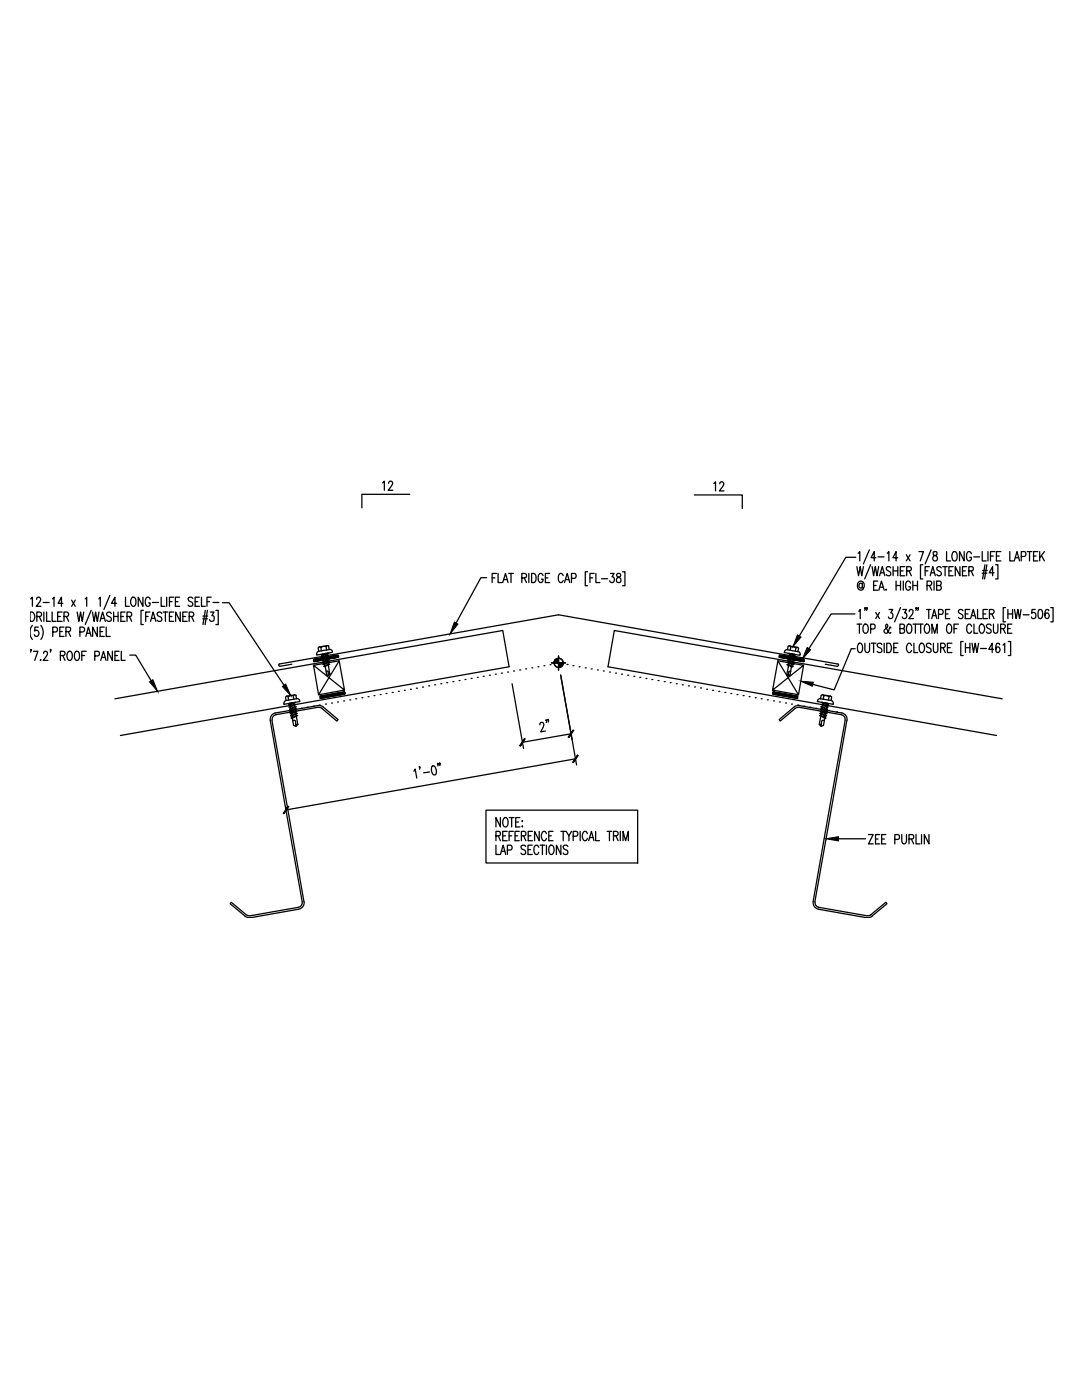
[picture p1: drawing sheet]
<svg xmlns="http://www.w3.org/2000/svg" width="216mm" height="279mm" viewBox="0 0 216 279" stroke-linecap="round" stroke-linejoin="round" font-family="sans-serif">
<g fill="none" stroke="#000" stroke-width=".25">
<path d="M76.4 96.4l.3-.4v1.8M77.5 96.4l.3-.4 .4 .1 .1 .3-.2 .6-.6 .8h.9M81.8 98.7h-9.6v2.7M138.5 98.8h9.6v2.7M142.4 96.5l.4-.3v1.8M143.6 96.6l.1-.3a.42 .42 0 0 1 .6-.1 .42 .42 0 0 1 0 .6l-.8 1.2h1M6.1 119.5l.4-.3v1.8M7.3 119.6l.1-.2a.44 .44 0 0 1 .6-.1 .44 .44 0 0 1 0 .6l-.8 1.1h1M10.5 119.5l.3-.3v1.8M14.3 119.8l.7 1.2M15 119.8l-.7 1.2M17 119.5l.3-.3v1.8"/>
<path d="M19.7 119.5l.3-.3v1.8M21.9 118.8l-1.2 2.8M25 119.2v1.8h.8M26.4 119.3l.1-.1a.99 .99 0 0 1 .7 .7 .99 .99 0 0 1-.3 1l-.2 .1a.99 .99 0 0 1-.7-.7 .99 .99 0 0 1 .4-1zM28.5 119.2v1.8l-.9-1.8v1.8M30 119.6l-.2-.3-.4-.1a1.24 1.24 0 0 0 0 1.8h.3l.2-.3 .1-.4h-.3M32.2 119.2v1.8h.7M33.3 119.2v1.8M34.7 119.2h-.9v1.8M35.8 119.2h-.8v1.8h.8M38.5 119.4a.46 .46 0 0 0-.6-.2 .46 .46 0 0 0-.3 .6l.6 .4a.48 .48 0 0 1 .2 .7 .48 .48 0 0 1-.7 0l-.2-.2M39.8 119.2h-.9v1.8h.9"/>
<path d="M40.2 119.2v1.8h.8M42.1 119.2h-.8v1.8M97.1 115.3h-1.1l-5 9M98.2 115.3h.5M99.1 114.4h-.9v1.9M99.4 114.4v1.9h.8M100.3 116.3l.6-1.9 .5 1.9M100.5 115.7h.7M101.5 114.4h.9M102 114.4v1.9M104.1 115.3l.8-.1 .1-.6-.3-.2h-.6v1.9M104.6 115.3l.5 1"/>
<path d="M105.5 114.4v1.9M106.1 114.4a.94 .94 0 0 1 .9 .6 .94 .94 0 0 1-.2 1l-.3 .3h-.4zM108.4 114.9a.51 .51 0 0 0-.7-.5 .51 .51 0 0 0-.3 .7v.5a.52 .52 0 0 0 .5 .7 .52 .52 0 0 0 .5-.7h-.4M108.8 115.3h.5M109.7 114.4h-.9v1.9h.9M112.4 114.9a.51 .51 0 0 0-.6-.5 .51 .51 0 0 0-.4 .7v.5a.51 .51 0 0 0 .4 .7 .51 .51 0 0 0 .6-.5M112.6 116.3l.6-1.9 .5 1.9M112.8 115.7h.7M114 115.4h.6a.51 .51 0 0 0 .4-.5 .51 .51 0 0 0-.4-.5h-.6v1.9M117.2 114.1h-.4v2.8h.4M117.7 115.3h.6M118.6 114.4h-.9v1.9"/>
<path d="M118.9 114.4v1.9h.8M120 115.5h1.2M121.8 114.4h.7l-.4 .7a.54 .54 0 0 1 .5 .8 .54 .54 0 0 1-.9 0M123.1 114.5a.56 .56 0 0 0 .1 .6 .56 .56 0 0 0 .5 .2 .52 .52 0 0 1 .1 .9 .52 .52 0 0 1-.8-.2 .52 .52 0 0 1 .4-.8l.2-.1a.36 .36 0 0 0 .3-.3 .36 .36 0 0 0-.3-.4zM124.2 114.1h.5v2.8h-.5M170.8 111.2h-2l-9.3 15.7M171 113.1l.3 1.8 .3-1.8 .3 1.8 .4-1.8M171.2 110.4l.4-.3v1.8M172.1 116.6l-.2-.2a.46 .46 0 0 0-.5 .5 .46 .46 0 0 0 .6 .4l.1-.2M172.1 116.4v1a.73 .73 0 0 0 .3-1 .73 .73 0 0 0-1-.3 .73 .73 0 0 0-.3 .9 .68 .68 0 0 0 .4 .7 .68 .68 0 0 0 .8-.2M173.5 109.7l-1.2 2.8M173.7 112.7l-1.2 2.8"/>
<path d="M174 113.1l.3 1.8 .4-1.8 .3 1.8 .3-1.8M174.3 116.9h.5M174.8 111.3h-1l.6-1.2v1.8M175.2 116h-.9v1.8h.9M175.2 111.1h1.2M175.4 117.8l.5-1.8 .5 1.8M175.5 114.9l.6-1.8 .5 1.8M175.5 117.2h.7M175.7 114.3h.7M176.7 117.7h.2zM177 110.4l.4-.3v1.8M177.7 113.3l-.3-.2h-.2a.4 .4 0 0 0-.3 .4 .4 .4 0 0 0 .2 .3l.6 .4v.5l-.3 .2h-.2l-.3-.2"/>
<path d="M178.2 113.1v1.8M178.2 113.9h.9M178.8 116.9h.9M178.8 116v1.8M179.1 111.3h-.9l.6-1.2v1.8M179.1 113.1v1.8M179.6 113.9h.6M179.7 116v1.8M180.2 116v1.8M180.5 113.1h-.9v1.8h.9M180.8 110.7l.8 1.2M180.9 113.9l.8-.1 .1-.2-.1-.4-.8-.1v1.8"/>
<path d="M181.4 113.9l.4 1M181.6 110.7l-.8 1.2M181.7 116.4a.51 .51 0 0 0-.6-.4 .51 .51 0 0 0-.4 .6v.5a.52 .52 0 0 0 .5 .7 .52 .52 0 0 0 .5-.7h-.4M182.1 116.9h1M182.1 116v1.8M183.1 116v1.8M183.4 110.1h.9l-.7 1.8M184.1 112.7h-.4v2.8h.4M184.6 113.9h.6M185 116.9l.8-.1 .1-.3-.1-.5h-.8v1.8M185.4 113.1h-.8v1.8M185.4 116.9l.5 .9"/>
<path d="M185.6 114.9l.5-1.8 .5 1.8M185.8 109.7l-1.2 2.8M185.8 114.3h.7M186.3 110.2v.5a.67 .67 0 0 1 .7 .4 .67 .67 0 0 1-.3 .8 .58 .58 0 0 1-.6-.6 .58 .58 0 0 1 .7-.5l.1-.1a.43 .43 0 0 0-.2-.6zM186.4 116v1.8M186.9 116.9l.8-.1 .1-.3-.1-.5h-.8v1.8l.8-.1 .1-.5-.3-.3M187.8 113.3l-.3-.2h-.3a.4 .4 0 0 0-.3 .4 .4 .4 0 0 0 .3 .3l.6 .4v.5l-.3 .2h-.3l-.3-.2M188.1 113.1h.9M188.6 113.1v1.8M188.9 110.1v1.8h.8M189.3 113.9h.6M190.2 110.2l.2-.1a1.02 1.02 0 0 1 .5 1.6l-.2 .2a.55 .55 0 0 1-.6-.1 .55 .55 0 0 1-.2-.6z"/>
<path d="M190.2 113.1h-.9v1.8h.9M191.5 113.1v1.8l-.9-1.8v1.8M192.1 113.9h.5M192.4 110.1v1.8l-.9-1.8v1.8M192.9 113.1h-.8v1.8h.8M193.3 113.9l.8-.1 .1-.5-.3-.2h-.6v1.8M193.8 113.9l.4 1M193.8 110.5a.51 .51 0 0 0-.6-.4 .51 .51 0 0 0-.3 .7v.4a.53 .53 0 0 0 .4 .8 .53 .53 0 0 0 .5-.8h-.3M194.3 111.1h1.2M196 110.1v1.8h.8M196 114.4h.9M196.1 113.8h.9"/>
<path d="M196.5 112.7l-.4 2.8M196.9 112.7l-.4 2.8M197.1 110.1v1.8M197.6 111h.6M198.4 114.3h-1l.7-1.2v1.8M198.5 110.1h-.9v1.8M198.7 112.7h.4v2.8h-.4M198.8 111h.6M199.7 110.1h-.9v1.8h.9M201.5 110.1v1.8h.8M202.4 111.9l.5-1.8 .5 1.8M202.6 111.3h.7"/>
<path d="M203.8 111.1l.8-.1 .1-.3-.1-.5-.8-.1v1.8M205 110.1h.9M205.4 110.1v1.8M206.2 111h.5M207.1 110.1h-.9v1.8h.9M207.5 110.1v1.8M207.8 110.9l.6 1M208.4 110.1l-.9 1.2M6 122.1a.98 .98 0 0 1 .9 .6 .98 .98 0 0 1-.1 1.1l-.3 .2h-.5zM6.2 129.7l-.1 .1v-.1h.1l-.1 .4M6.5 124.8a2.3 2.3 0 0 0 0 2.8M6.7 130h.9l-.7 1.8"/>
<path d="M7.4 123h.8v-.6l-.3-.3h-.5v1.9M7.6 125.2h-.6l-.1 .8a.56 .56 0 0 1 .9 .4 .56 .56 0 0 1-.8 .5l-.2-.3M7.8 123l.5 1M8 131.7h.2zM8.2 124.8a2.3 2.3 0 0 1 0 2.8M8.6 120.2h1.2M8.7 130.4v-.3a.42 .42 0 0 1 .6 0 .42 .42 0 0 1 .1 .6l-.8 1.1h1M8.7 122.1v1.9M9.3 122.1v1.9h.8M10.1 129.7v.1l-.1-.1h.1l-.1 .4M10.4 122.1v1.9h.8M10.5 126.1l.8-.1 .2-.2-.2-.6h-.8v1.8"/>
<path d="M11.5 123h.6M11.9 126h.5M12.1 130.8l.8-.1 .1-.2-.1-.4-.8-.1v1.8M12.4 122.1h-.9v1.9h.9M12.5 130.8l.5 1M12.6 120.4h-1l.7-1.2v1.8M12.8 123h.8l.1-.3-.1-.4-.8-.2v1.9M12.8 125.2h-.9v1.8h.9M13.2 126h.5a.46 .46 0 0 0 .4-.4 .46 .46 0 0 0-.4-.4h-.5v1.8M13.2 123l.5 1M13.5 130.2a.51 .51 0 0 1 .7-.2 .51 .51 0 0 1 .2 .7v.4a.55 .55 0 0 1-.5 .7 .55 .55 0 0 1-.5-.7zM13.6 126l.5 1"/>
<path d="M15.1 130.1l.1-.1a.57 .57 0 0 1 .7 .7v.4a.53 .53 0 0 1-.5 .7 .53 .53 0 0 1-.6-.7l.1-.7zM15.4 122.1l.3 1.9 .4-1.9 .3 1.9 .3-1.9M15.9 126.1h.6l.3-.1 .1-.5-.2-.3h-.8v1.8M16.3 130.8h.6M17.1 127l.5-1.8 .6 1.8M17.2 130h-.9v1.8M17.3 126.4h.7M18.2 121.8l-1.2 2.8M18.4 122.1l.4 1.9 .3-1.9 .3 1.9 .4-1.9M18.9 130.9l.8-.1 .1-.2-.1-.5-.8-.1v1.8M19.4 125.2v1.8l-.9-1.8v1.8M20 124l.5-1.9 .5 1.9"/>
<path d="M20 126h.5M20.1 131.8l.5-1.8 .6 1.8M20.1 123.4h.7M20.3 131.2h.6M20.8 125.2h-.8v1.8h.8M21.2 125.2v1.8h.8M22.2 122.4a.46 .46 0 0 0-.7-.2 .46 .46 0 0 0 0 .8l.4 .1a.5 .5 0 0 1 .2 .8 .5 .5 0 0 1-.8-.1M22.4 130v1.8l-.9-1.8v1.8M22.7 123h.9M22.7 122.1v1.9M22.9 139.5l77.4-13.7 1.3 7.3-77.6 13.7M22.9 130.8h.5"/>
<path d="M23.3 120.4h-1l.6-1.2v1.8M23.6 122.1v1.9M23.8 130h-.9v1.8h.9M24.1 123h.5M24.2 130v1.8h.8M25 122.1h-.9v1.9h.9M25.3 123h.8l.1-.6-.3-.3h-.6v1.9M25.8 123l.5 1M25.9 130.7h1.2l3.1 5.2M28.6 121.8h-.5v2.8h.5M29.1 123h.5M29.9 122.1h-.8v1.9"/>
<path d="M30 124l.6-1.9 .5 1.9M30.3 123.4h.6M30.4 120.2h1.2M32.3 122.4a.46 .46 0 0 0-.7-.2 .46 .46 0 0 0 0 .8l.4 .1a.5 .5 0 0 1 .2 .8 .5 .5 0 0 1-.8-.1M32.5 122.1h1M33 122.1v1.9M33.8 120.1h.5M33.8 123h.5M34.7 122.1h-.9v1.9h.9M35 120.1h.5M36 122.1v1.9l-1-1.9v1.9M36.5 123h.5"/>
<path d="M37.4 122.1h-.9v1.9h.9M37.7 123h.9l.1-.3-.1-.4-.9-.2v1.9M38.2 123l.5 1M38.9 120.1h.5M40.5 123.5h.9M40.5 123h.9M41 121.8l-.5 2.8M41.3 120.1h.5M41.4 121.8l-.5 2.8M42 122.1h.7l-.4 .8a.54 .54 0 0 1 .5 .8 .54 .54 0 0 1-1 0M42.5 120.2h1.2M43.1 121.8h.4v2.8h-.4"/>
<path d="M44.4 120.3h1.3l11 16.5M55.7 132.5l55.7-9.8 55.8 9.8 .1 .2-.2 .2M55.8 132.5l-.2 .2 .2 .2M57 139.2l.1 .6M57.1 139.8l-.4 .3v.3M57.5 139.1l.1 .6M58.2 132.6l-2.4 .4M58.5 138.9l.1 .6M58.7 138.7l-1.5 .3M59 138.8l.2 .7-2.1 .3M59.1 138.8a.33 .33 0 0 0-.6 .1 .95 .95 0 0 0-1 .1 .31 .31 0 0 0-.5 .1M59.2 139.4l.5 .2 .1 .2"/>
<path d="M59.8 139.8v.2l-3.1 .6-.1-.2M62.6 132.8l5.1-.9 1 5.8-5.1 1-1-5.9 6.1 4.9M62.6 131.6l4.8-.9 .1 .5-4.9 .9zM62.6 132h.1M62.6 131.9h.1M62.6 131.8h.1M62.6 131.7h.1M62.6 131.6h.1M62.7 132h.1M62.7 131.8h.1M62.7 131.6h.1M62.9 131.9h.1"/>
<path d="M62.9 131.8h.1M62.9 131.7h.1M62.9 131.6h.1M62.9 132h.1M62.9 131.5h.1M63.1 131.9h.1M63.1 131.8h.1M63.1 131.7h.1M63.1 131.6h.1M63.2 131.8h.1M63.2 131.6h.1M63.2 131.5h.1"/>
<path d="M63.3 131.9h.1M63.3 131.8h.1M63.3 131.7h.1M63.3 131.6h.1M63.3 131.5h.1M63.4 131.8h.1M63.4 131.6h.1M63.4 131.5h.1M63.5 129.3l.1 .7-.4 .3v.2M63.5 131.8h.1M63.5 131.7h.1M63.5 131.6h.1"/>
<path d="M63.5 131.5h.1M63.6 131.8h.1M63.6 131.6h.1M63.6 131.5h.1M63.6 131.4h.1M63.7 131.8h.1M63.7 131.7h.1M63.7 131.6h.1M63.7 131.5h.1M63.8 131.8h.1M63.8 131.6h.1M63.8 131.5h.1"/>
<path d="M63.8 131.4h.1M63.8 138.9l4.9-.8 .1 .4-4.9 .9zM63.9 131.8h.1M63.9 131.7h.1M63.9 131.6h.1M63.9 131.5h.1M63.9 131.4h.1M63.9 139.4h.1M63.9 139.2h.1M63.9 139h.1M63.9 138.9h.1M64 131.8h.1"/>
<path d="M64 131.6h.1M64 131.5h.1M64 131.4h.1M64 131.3h.1M64 139.3h.1M64 139.2h.1M64 139.1h.1M64 139h.1M64 129.3l.1 .6M64.1 131.7h.1M64.1 131.6h.1M64.1 131.5h.1"/>
<path d="M64.1 131.4h.1M64.1 139.2h.1M64.1 139h.1M64.1 138.9h.1M64.2 131.2l1.1-.5 .2 .1-1.1 .5zM64.2 131.6h.1M64.2 131.5h.1M64.2 131.4h.1M64.2 131.3h.1M64.2 139.3h.1M64.2 139.2h.1M64.2 139.1h.1"/>
<path d="M64.2 139h.1M64.2 138.9h.1M64.3 131.7l1.1-.5h.2l-1.1 .6zM64.3 131.7h.1M64.3 131.6h.1M64.3 131.5h.1M64.3 131.4h.1M64.3 131.2h.1M64.4 139.2h.1M64.4 139h.1M64.4 138.9h.1M64.4 132.1l1.1-.5 .2 .1-1.2 .5z"/>
<path d="M64.4 130.9l.1 .2M64.5 131.6h.1M64.5 131.5h.1M64.5 131.4h.1M64.5 131.3h.1M64.5 139.2h.1M64.5 139.1h.1M64.5 139h.1M64.5 138.9h.1M64.5 132.6l1.1-.5h.2l-1.2 .5zM64.5 131.3v.3M64.5 131.7l.1 .3"/>
<path d="M64.6 131.6h.1M64.6 131.5h.1M64.6 131.4h.1M64.6 131.2h.1M64.6 139.2h.1M64.6 139h.1M64.6 138.9h.1M64.6 138.8h.1M64.6 133l1-.5 .2 .1zM64.7 131.6h.1M64.7 131.5h.1M64.7 131.4h.1"/>
<path d="M64.7 131.3h.1M64.7 131.2h.1M64.7 139.2h.1M64.7 139.1h.1M64.7 139h.1M64.7 138.9h.1M64.7 132.1l.1 .3M64.8 132.6v.3M64.8 131.6h.1M64.8 131.5h.1M64.8 131.4h.1M64.8 131.2h.1"/>
<path d="M64.8 139.2h.1M64.8 139h.1M64.8 138.9h.1M64.8 138.8h.1M64.9 131.5h.1M64.9 131.4h.1M64.9 131.3h.1M64.9 131.2h.1M64.9 139.2h.1M64.9 139.1h.1M64.9 139h.1M64.9 138.9h.1"/>
<path d="M64.9 138.8h.1M65 131.6h.1M65 131.5h.1M65 131.4h.1M65 131.2h.1M65 139.2h.1M65 139h.1M65 138.9h.1M65 138.8h.1M65.1 129l.1 .7M65.1 129h-.6l-.5 .2a.32 .32 0 0 0-.5 .1M65.1 131.5h.1"/>
<path d="M65.1 131.4h.1M65.1 131.3h.1M65.1 131.2h.1M65.1 139.1h.1M65.1 139h.1M65.1 138.9h.1M65.1 138.8h.1M65.1 134l.2-.1 .2 .2M65.2 130.4l.1 .3M65.2 131.5h.1M65.2 131.4h.1M65.2 131.2h.1"/>
<path d="M65.2 139.2h.1M65.2 139h.1M65.2 138.9h.1M65.2 138.8h.1M65.2 138.7h.1M65.3 130.9v.3M65.3 131.5h.1M65.3 131.4h.1M65.3 131.3h.1M65.3 131.2h.1M65.3 131.1h.1M65.3 139.1h.1"/>
<path d="M65.3 139h.1M65.3 138.9h.1M65.3 138.8h.1M65.3 138.7h.1M65.3 128.9l-1.6 .2M65.3 131.3l.1 .3M65.4 130.4l-1.1 .5-.2-.1 .9-.4M65.4 130.4h.1M65.4 130.4l-1.1 .1 .1 .2M65.4 131.5h.1M65.4 131.4h.1M65.4 131.2h.1"/>
<path d="M65.4 139h.1M65.4 138.9h.1M65.4 138.8h.1M65.4 138.7h.1M65.4 131.8v.3M65.5 134.1v.7M65.5 132.3v.3M65.5 131.4h.1M65.5 131.3h.1M65.5 131.2h.1M65.5 131.1h.1M65.5 132.7l.3 1.8-.3 .3-.3-.1-.3-1.7"/>
<path d="M65.6 129l.1 .6-2.1 .4M65.6 139h.1M65.6 138.9h.1M65.6 138.8h.1M65.6 138.7h.1M65.6 133.1h.1M65.6 128.9a.32 .32 0 0 0-.5 .1M65.6 131.5h.1M65.6 131.4h.1M65.6 131.2h.1M65.6 131h.1M65.6 138.6h.1"/>
<path d="M65.8 129.6l.4 .2 .1 .2M65.8 131.4h.1M65.8 131.3h.1M65.8 131.2h.1M65.8 131.1h.1M65.8 139h.1M65.8 138.9h.1M65.8 138.8h.1M65.8 138.7h.1M65.8 134.5l-.2 .1v.2M65.9 131.4h.1M65.9 131.2h.1"/>
<path d="M65.9 131h.1M65.9 138.9h.1M65.9 138.8h.1M65.9 138.7h.1M65.9 138.6h.1M66 131.4h.1M66 131.3h.1M66 131.2h.1M66 131.1h.1M66 131h.1M66 139h.1M66 138.9h.1"/>
<path d="M66 138.8h.1M66 138.7h.1M66 138.6h.1M66.1 131.4h.1M66.1 131.2h.1M66.1 131h.1M66.1 138.9h.1M66.1 138.8h.1M66.1 138.7h.1M66.1 138.6h.1M66.2 131.3h.1M66.2 131.2h.1"/>
<path d="M66.2 131.1h.1M66.2 131h.1M66.2 138.9h.1M66.2 138.8h.1M66.2 138.7h.1M66.2 138.6h.1M66.3 131.4h.1M66.3 131.2h.1M66.3 131h.1M66.3 138.9h.1M66.3 138.8h.1M66.3 138.7h.1"/>
<path d="M66.3 138.6h.1M66.3 138.5h.1M66.3 130v.2l-3.1 .5-.1-.1M66.4 131.3h.1M66.4 131.2h.1M66.4 131.1h.1M66.4 131h.1M66.4 138.9h.1M66.4 138.8h.1M66.4 138.7h.1M66.4 138.6h.1M66.5 131.2h.1"/>
<path d="M66.5 131h.1M66.5 138.8h.1M66.5 138.7h.1M66.5 138.6h.1M66.5 138.5h.1M66.6 131.3h.1M66.6 131.2h.1M66.6 131.1h.1M66.6 131h.1M66.6 130.9h.1M66.6 138.9h.1M66.6 138.8h.1"/>
<path d="M66.6 138.7h.1M66.6 138.6h.1M66.6 138.4h.1M66.7 131.2h.1M66.7 131h.1M66.7 138.8h.1M66.7 138.7h.1M66.7 138.6h.1M66.7 138.5h.1M66.8 131.2h.1M66.8 131.1h.1M66.8 131h.1"/>
<path d="M66.8 130.9h.1M66.8 138.8h.1M66.8 138.7h.1M66.8 138.6h.1M66.8 138.4h.1M66.9 131.2h.1M66.9 131h.1M66.9 130.8h.1M67 138.8h.1M67 138.7h.1M67 138.6h.1M67 138.5h.1"/>
<path d="M67 138.4h.1M67 131.2h.1M67 131.1h.1M67 131h.1M67 130.9h.1M67.2 131.2h.1M67.2 131h.1M67.2 130.8h.1M67.2 138.7h.1M67.2 138.6h.1M67.2 138.5h.1M67.2 138.4h.1"/>
<path d="M67.3 131.2h.1M67.3 131.1h.1M67.3 131h.1M67.3 130.9h.1M67.3 130.8h.1M67.3 138.8h.1M67.3 138.7h.1M67.3 138.6h.1M67.3 138.4h.1M67.3 138.3h.1M67.4 131.2h.1M67.4 131h.1"/>
<path d="M67.4 130.8h.1M67.4 138.7h.1M67.4 138.6h.1M67.4 138.5h.1M67.4 138.4h.1M67.5 138.7h.1M67.5 138.6h.1M67.5 138.4h.1M67.5 138.3h.1M67.6 138.7h.1M67.6 138.6h.1M67.6 138.5h.1"/>
<path d="M67.6 138.4h.1M67.6 138.3h.1M67.7 138.7h.1M67.7 138.6h.1M67.7 138.4h.1M67.7 138.3h.1M67.7 131.9l-4.1 6.8M67.8 138.6h.1M67.8 138.5h.1M67.8 138.4h.1M67.8 138.3h.1M67.9 138.7h.1"/>
<path d="M67.9 138.6h.1M67.9 138.4h.1M67.9 138.3h.1M67.9 138.2h.1M68 138.6h.1M68 138.5h.1M68 138.4h.1M68 138.3h.1M68.1 138.6h.1M68.1 138.4h.1M68.1 138.3h.1M68.1 138.2h.1"/>
<path d="M68.2 138.6h.1M68.2 138.5h.1M68.2 138.4h.1M68.2 138.3h.1M68.2 138.2h.1M68.4 138.6h.1M68.4 138.4h.1M68.4 138.3h.1M68.4 138.2h.1M68.4 138.5h.1M68.6 139.9h.1M68.6 138.6h.1"/>
<path d="M68.6 138.4h.1M68.6 138.3h.1M68.6 138.2h.1M68.6 138.1h.1M68.7 138.5h.1M68.7 138.4h.1M68.7 138.3h.1M68.7 138.2h.1M69.8 139.7h.1M71 139.5h.1M72.2 139.2h.1M73.4 139h.1"/>
<path d="M74.6 138.8h.1M75.8 138.6h.1M77 138.4h.1M78.3 138.2h.1M79.5 138h.1M80.7 137.8h.1M81.9 137.6h.1M83.1 137.3h.1M84.3 137.1h.1M85.5 136.9h.1M86.7 136.7h.1M88 136.5h.1"/>
<path d="M89.1 136.2h.1M90.4 136h.1M91.6 135.8h.1M92.8 135.6h.1M94 135.4h.1M95.2 135.2h.1M96.4 135h.1M97.6 134.8h.1M98.8 134.5h.1M100.1 134.3h.1M101.3 134.1h.1M102.2 136.5l2.3 12.9"/>
<path d="M102.5 133.9h.1M103.7 133.7h.1M104.9 133.5h.1M106.1 133.3h.1M107.3 133.1h.1M108.5 132.9h.1M109.8 132.6h.1M110 132.3h2.8M111.4 132.3h.1M111.4 130.9v2.8M111.9 134.7l3.1 18M113.1 132.6h.1"/>
<path d="M114.3 132.9h.1M115.6 133.1h.1M116.8 133.3h.1M118 133.5h.1M119.2 133.7h.1M120.4 133.9h.1M121.6 134.1h.1M122.8 134.3h.1M124 134.5h.1M125.3 134.8h.1M126.5 135h.1M127.7 135.2h.1"/>
<path d="M128.9 135.4h.1M130.1 135.6h.1M131.3 135.8h.1M132.5 136h.1M133.7 136.2h.1M134.9 136.5h.1M136.1 136.7h.1M137.4 136.9h.1M138.6 137.1h.1M139.8 137.3h.1M141 137.6h.1M142.2 137.8h.1"/>
<path d="M143.4 138h.1M144.6 138.2h.1M145.8 138.4h.1M147.1 138.6h.1M148.3 138.8h.1M149.5 139h.1M150.7 139.2h.1M151.9 139.5h.1M153.1 139.7h.1M154.2 138.1l4.9 .8-.1 .5-4.8-.9zM154.2 138.5h.1M154.2 138.4h.1"/>
<path d="M154.2 138.3h.1M154.2 138.2h.1M154.3 139.9h.1M154.3 138.6h.1M154.3 138.4h.1M154.3 138.3h.1M154.3 138.2h.1M154.3 138.1h.1M154.5 138.5h.1M154.5 138.4h.1M154.5 138.3h.1M154.5 138.2h.1"/>
<path d="M154.6 138.6h.1M154.6 138.4h.1M154.6 138.3h.1M154.6 138.2h.1M154.7 138.6h.1M154.7 138.5h.1M154.7 138.4h.1M154.7 138.3h.1M154.7 138.2h.1M154.8 138.6h.1M154.8 138.4h.1M154.8 138.3h.1"/>
<path d="M154.8 138.2h.1M154.9 138.6h.1M154.9 138.5h.1M154.9 138.4h.1M154.9 138.3h.1M155 138.7h.1M155 138.6h.1M155 138.4h.1M155 138.3h.1M155 138.2h.1M155.1 138.6h.1M155.1 138.5h.1"/>
<path d="M155.1 138.4h.1M155.1 138.3h.1M155.2 138.7h.1M155.2 138.6h.1M155.2 138.4h.1M155.2 138.3h.1M155.2 131.9l4.1 6.8M155.3 138.7h.1M155.3 138.6h.1M155.3 138.5h.1M155.3 138.4h.1M155.3 138.3h.1"/>
<path d="M155.4 138.7h.1M155.4 138.6h.1M155.4 138.4h.1M155.4 138.3h.1M155.5 131.2h.1M155.5 131h.1M155.5 130.8h.1M155.5 130.7l4.8 .9v.5l-4.9-.9zM155.5 138.7h.1M155.5 138.6h.1M155.5 138.5h.1M155.5 138.4h.1"/>
<path d="M155.6 131.2h.1M155.6 131.1h.1M155.6 131h.1M155.6 130.9h.1M155.6 130.8h.1M155.6 138.8h.1M155.6 138.7h.1M155.6 138.6h.1M155.6 138.4h.1M155.6 138.3h.1M155.7 138.7h.1M155.7 138.6h.1"/>
<path d="M155.7 138.5h.1M155.7 138.4h.1M155.8 131.2h.1M155.8 131h.1M155.8 130.8h.1M155.9 131.2h.1M155.9 131.1h.1M155.9 131h.1M155.9 130.9h.1M155.9 138.8h.1M155.9 138.7h.1M155.9 138.6h.1"/>
<path d="M155.9 138.4h.1M156 131.2h.1M156 131h.1M156 130.8h.1M156 138.8h.1M156 138.7h.1M156 138.6h.1M156 138.5h.1M156 138.4h.1M156.1 131.2h.1M156.1 131.1h.1M156.1 131h.1"/>
<path d="M156.1 130.9h.1M156.1 138.8h.1M156.1 138.7h.1M156.1 138.6h.1M156.1 138.4h.1M156.2 131.2h.1M156.2 131h.1M156.2 138.8h.1M156.2 138.7h.1M156.2 138.6h.1M156.2 138.5h.1M156.3 131.3h.1"/>
<path d="M156.3 131.2h.1M156.3 131.1h.1M156.3 131h.1M156.3 130.9h.1M156.3 138.9h.1M156.3 138.8h.1M156.3 138.7h.1M156.3 138.6h.1M156.3 138.4h.1M156.4 131.2h.1M156.4 131h.1M156.4 138.8h.1"/>
<path d="M156.4 138.7h.1M156.4 138.6h.1M156.4 138.5h.1M156.5 131.3h.1M156.5 131.2h.1M156.5 131.1h.1M156.5 131h.1M156.5 138.9h.1M156.5 138.8h.1M156.5 138.7h.1M156.5 138.6h.1M156.6 131.4h.1"/>
<path d="M156.6 131.2h.1M156.6 131h.1M156.6 138.9h.1M156.6 138.8h.1M156.6 138.7h.1M156.6 138.6h.1M156.6 138.5h.1M156.7 131.3h.1M156.7 131.2h.1M156.7 131.1h.1M156.7 131h.1M156.7 138.9h.1"/>
<path d="M156.7 138.8h.1M156.7 138.7h.1M156.7 138.6h.1M156.8 131.4h.1M156.8 131.2h.1M156.8 131h.1M156.8 138.9h.1M156.8 138.8h.1M156.8 138.7h.1M156.8 138.6h.1M156.9 139h.1M156.9 138.9h.1"/>
<path d="M156.9 138.8h.1M156.9 138.7h.1M156.9 138.6h.1M157 131.4h.1M157 131.3h.1M157 131.2h.1M157 131.1h.1M157 131h.1M157 138.9h.1M157 138.8h.1M157 138.7h.1M157 138.6h.1"/>
<path d="M157 132.6h.3l.9 .4-.2 .1zM157.1 132.2l.2-.1 1.1 .5-.2 .1zM157.1 129.6a.56 .56 0 0 0-.6 .6l3.1 .6a.53 .53 0 0 0-.3-.8M157.2 131.4h.1M157.2 131.3h.1M157.2 131.2h.1M157.2 131.1h.1M157.2 139h.1M157.2 138.9h.1M157.2 138.8h.1M157.2 138.7h.1M157.2 131.7l1.2 .5-.1 .1z"/>
<path d="M157.2 131.3l.2-.1 1.1 .6h-.1zM157.2 129l.3-.1 .3 .2a.95 .95 0 0 1 1 .2M157.3 129l-.2 .7 2.1 .4M157.3 131.5h.1M157.3 131.4h.1M157.3 131.2h.1M157.3 131h.1M157.3 139h.1M157.3 138.9h.1M157.3 138.8h.1M157.3 138.7h.1M157.3 138.6h.1"/>
<path d="M157.3 133.1h.1M157.3 132.8v.3M157.4 134.1l-.1 .8-.1-.3h-.2M157.4 131.4h.1M157.4 131.3h.1M157.4 131.2h.1M157.4 131.1h.1M157.4 139h.1M157.4 138.9h.1M157.4 138.8h.1M157.4 138.7h.1M157.4 132.3l-.1 .3"/>
<path d="M157.4 131.8v.3M157.5 131.5h.1M157.5 131.4h.1M157.5 131.2h.1M157.5 139h.1M157.5 138.9h.1M157.5 138.8h.1M157.5 138.7h.1M157.5 131.4l-.1 .3M157.6 131l-.1 .2M157.6 128.9l1.5 .3M157.6 131.5h.1"/>
<path d="M157.6 131.4h.1M157.6 131.3h.1M157.6 131.2h.1M157.6 131.1h.1M157.6 139.1h.1M157.6 139h.1M157.6 138.9h.1M157.6 138.8h.1M157.6 138.7h.1M157.6 130.5v.3M157.7 131.5h.1M157.7 131.4h.1"/>
<path d="M157.7 131.2h.1M157.7 139.2h.1M157.7 139h.1M157.7 138.9h.1M157.7 138.8h.1M157.7 138.7h.1M157.8 129.1l-.1 .7M157.8 134h-.2l-.2 .1M157.8 131.5h.1M157.8 131.4h.1M157.8 131.3h.1M157.8 131.2h.1"/>
<path d="M157.8 139.1h.1M157.8 139h.1M157.8 138.9h.1M157.8 138.8h.1M157.9 130.5l.8 .4-.2 .1-1.1-.6 1.1 .2-.1 .1M157.9 131.6h.1M157.9 131.5h.1M157.9 131.4h.1M157.9 131.2h.1M157.9 139.2h.1M157.9 139h.1M157.9 138.9h.1"/>
<path d="M157.9 138.8h.1M157.9 133.1l-.3 1.6-.3 .2-.3-.3 .3-1.4M158 131.5h.1M158 131.4h.1M158 131.3h.1M158 131.2h.1M158 139.2h.1M158 139.1h.1M158 139h.1M158 138.9h.1M158 138.8h.1M158.1 132.6l-.1 .3"/>
<path d="M158.1 131.6h.1M158.1 131.5h.1M158.1 131.4h.1M158.1 131.2h.1M158.1 139.2h.1M158.1 139h.1M158.1 138.9h.1M158.1 138.8h.1M158.1 132.2v.3M158.2 131.6h.1M158.2 131.5h.1M158.2 131.4h.1"/>
<path d="M158.2 131.3h.1M158.2 131.2h.1M158.2 139.2h.1M158.2 139.1h.1M158.2 139h.1M158.2 138.9h.1M158.3 131.8l-.1 .3M158.3 139.2h.1M158.3 139h.1M158.3 138.9h.1M158.3 138.8h.1M158.4 131.6h.1"/>
<path d="M158.4 131.5h.1M158.4 131.4h.1M158.4 131.2h.1M158.4 131.3l-.1 .3M158.4 131.3h.1M158.4 139.2h.1M158.4 139.1h.1M158.4 139h.1M158.4 138.9h.1M158.4 130.9v.3M158.6 131.7h.1M158.6 131.6h.1"/>
<path d="M158.6 131.5h.1M158.6 131.4h.1M158.6 131.2h.1M158.6 139.2h.1M158.6 139h.1M158.6 138.9h.1M158.6 131.3l-1.1-.5h-.2l1.1 .6M158.6 131.3l-.2 .1M158.7 131.6h.1M158.7 131.5h.1M158.7 131.4h.1M158.7 131.3h.1"/>
<path d="M158.7 139.3h.1M158.7 139.2h.1M158.7 139.1h.1M158.7 139h.1M158.7 138.9h.1M158.8 131.7h.1M158.8 131.6h.1M158.8 131.5h.1M158.8 131.4h.1M158.8 139.2h.1M158.8 139h.1M158.8 138.9h.1"/>
<path d="M158.8 129.3a.32 .32 0 0 1 .6 .1l-.2 .7M158.8 129.3l-.1 .6M158.9 131.8h.1M158.9 131.6h.1M158.9 131.5h.1M158.9 131.4h.1M158.9 131.3h.1M158.9 139.3h.1M158.9 139.2h.1M158.9 139.1h.1M158.9 139h.1M159 131.8h.1"/>
<path d="M159 131.7h.1M159 131.6h.1M159 131.5h.1M159 131.4h.1M159 139.4h.1M159 139.2h.1M159 139h.1M159 138.9h.1M159.1 131.8h.1M159.1 131.6h.1M159.1 131.5h.1M159.1 131.4h.1"/>
<path d="M159.2 131.8h.1M159.2 131.7h.1M159.2 131.6h.1M159.2 131.5h.1M159.3 131.8h.1M159.3 131.6h.1M159.3 131.5h.1M159.3 131.4h.1M159.4 131.8h.1M159.4 131.7h.1M159.4 131.6h.1M159.4 131.5h.1"/>
<path d="M159.5 131.8h.1M159.5 131.6h.1M159.5 131.5h.1M159.6 131.9h.1M159.6 131.8h.1M159.6 131.7h.1M159.6 131.6h.1M159.6 131.5h.1M159.8 131.8h.1M159.8 131.6h.1M159.8 131.5h.1M159.8 131.9h.1"/>
<path d="M159.8 131.7h.1M160 132h.1M160 131.8h.1M160 131.6h.1M160 131.5h.1M160 131.9h.1M160 131.7h.1M160.2 132h.1M160.2 131.8h.1M160.2 131.6h.1M160.3 132h.1M160.3 131.9h.1"/>
<path d="M160.3 131.8h.1M160.3 131.7h.1M160.3 131.6h.1M160.3 132.8l-5.1-.9-1 5.8 5.1 1 1-5.9-6.1 4.9M163.7 139.4a.56 .56 0 0 0-.6 .6l3.1 .6a.53 .53 0 0 0-.3-.8M164.2 138.7l1.5 .3M164.4 138.9l-.1 .6M164.7 132.6l2.4 .4M165.4 139.1l-.1 .6M166 139.1a.31 .31 0 0 0-.6-.1 .95 .95 0 0 0-1-.1 .29 .29 0 0 0-.2-.2 .29 .29 0 0 0-.3 .1l-.2 .7 2.2 .3v-.6M170.6 122.5h-4.8l-4.4 7M170.6 129.5h-.7l-3.5 8.2-4.2-1.1"/>
<path d="M171 124.6h.9M171.4 122l.2-.4v1.9M171.4 128.5l.1-.1a1.02 1.02 0 0 1 .5 1.6l-.3 .2a.96 .96 0 0 1-.5-1.5zM171.5 124.6v1.8M172.5 124.6a.56 .56 0 0 1 .5 .1 .56 .56 0 0 1 .3 .5v.5a.55 .55 0 0 1-.6 .7 .55 .55 0 0 1-.5-.7v-.7zM172.6 128.4v1.3a.47 .47 0 0 0 .4 .5 .47 .47 0 0 0 .5-.5v-1.3M172.7 121.4l-.1 .1v-.2l.1 .3-.2 .2M173 121.4v.1v-.2v.3l-.1 .2M173.7 125.5h.6a.54 .54 0 0 0 .3-.5 .54 .54 0 0 0-.3-.4h-.6v1.8M173.8 128.4h1M174.3 128.4v1.8M174.7 122.2l.8 1.3"/>
<path d="M175.5 122.2l-.8 1.3M176 128.7a.46 .46 0 0 0-.6-.3 .46 .46 0 0 0-.3 .6l.6 .3a.5 .5 0 0 1 .1 .9 .5 .5 0 0 1-.8-.2M176.4 128.4v1.8M176.9 128.4h.5a1.14 1.14 0 0 1 0 1.8h-.5zM177.4 121.6h.7l-.4 .7a.54 .54 0 0 1 .4 .8 .54 .54 0 0 1-.8 .2v-.2M177.7 125.4l-.1-.2-.3 .7a.51 .51 0 0 1-.7 .4l-.2-.4 .7-.7a.38 .38 0 0 0-.2-.6l-.2 .2 .2 .7 .5 .8 .3 .1v-.2M178.3 129.3h.5M179.2 128.4h-.9v1.8h.9M179.6 125.4h.8l.1-.3-.1-.5h-.8v1.8l.8-.1 .1-.5-.3-.4M179.7 121.3l-1.2 2.8M180.2 121.6h.7l-.4 .7a.53 .53 0 0 1 .4 .8 .53 .53 0 0 1-.9 0M181.1 124.6h.2a.57 .57 0 0 1 .6 .6v.5a.55 .55 0 0 1-.5 .7 .55 .55 0 0 1-.5-.7v-.5z"/>
<path d="M181.4 122.1l.1-.3a.42 .42 0 0 1 .6-.1 .42 .42 0 0 1 0 .6l-.8 1.2h1M181.9 128.8a.47 .47 0 0 0-.7-.3 1.24 1.24 0 0 0 .1 1.7 .51 .51 0 0 0 .6-.4M182.2 124.6h.9M182.4 128.4v1.8h.7M182.7 124.6v1.8M182.9 121.4l-.1 .1v-.2l.1 .3-.2 .2M183.2 121.4h-.1l.1-.1-.1 .5M183.2 124.6h1M183.7 128.5l.1-.1a1.02 1.02 0 0 1 .5 1.6l-.2 .2a.96 .96 0 0 1-.6-1.5zM183.7 124.6v1.8M184.6 124.8a.51 .51 0 0 1 .6-.2 .51 .51 0 0 1 .3 .6v.5a.55 .55 0 0 1-.5 .7 .55 .55 0 0 1-.6-.7zM184.9 121.6h.8"/>
<path d="M185.3 121.6v1.9M185.8 128.7a.48 .48 0 0 0-.6-.3 .48 .48 0 0 0-.3 .6l.6 .3a.5 .5 0 0 1 .2 .9 .5 .5 0 0 1-.8-.2M185.9 123.5l.5-1.9 .5 1.9M186 126.4v-1.8l.5 1.8 .5-1.8v1.8M186.1 122.9h.7M186.3 128.4v1.3a.45 .45 0 0 0 .4 .5 .45 .45 0 0 0 .4-.5v-1.3M187.3 122.6l.8-.1 .1-.3-.1-.5-.8-.1v1.9M187.7 129.3h.6l.2-.2 .1-.4-.1-.2-.8-.1v1.8M188.2 129.3l.4 .9M188.7 122.5h.5M189 129.3h.6M189.1 124.6h.2a.57 .57 0 0 1 .6 .6v.5a.53 .53 0 0 1-.5 .7 .53 .53 0 0 1-.5-.7v-.7z"/>
<path d="M189.5 121.6h-.8v1.9h.8M189.9 128.4h-.9v1.8h.9M190.4 125.4h.5M191.2 124.6h-.8v1.8M192.1 121.9l-.3-.3h-.3a.4 .4 0 0 0-.3 .4 .4 .4 0 0 0 .3 .4l.6 .4v.4l-.3 .3h-.3l-.3-.3M192.2 128h-.5v2.8h.5M192.6 122.5h.6M192.6 129.3h.9M192.6 128.4v1.8M193.5 121.6h-.9v1.9h.9M193.5 128.4v1.8M193.7 123.5l.5-1.9 .5 1.9"/>
<path d="M193.9 125a.51 .51 0 0 0-.7-.4 .51 .51 0 0 0-.3 .6v.5a.51 .51 0 0 0 .3 .7 .51 .51 0 0 0 .7-.4M193.9 122.9h.6M194 128.4l.3 1.8 .3-1.8 .3 1.8 .4-1.8M194.3 124.6v1.8h.8M195.1 121.6v1.9h.8M195.7 124.6h.1a.99 .99 0 0 1 .7 .7 .99 .99 0 0 1-.3 1l-.2 .1a.57 .57 0 0 1-.6-.7v-.7zM195.7 129.4h1.1M196.2 122.5h.5M197 121.6h-.8v1.9h.8M197.4 122.5l.8-.1 .2-.3-.2-.4-.8-.1v1.9M197.8 124.8a.48 .48 0 0 0-.6-.2 .48 .48 0 0 0-.3 .6l.7 .4a.49 .49 0 0 1 0 .8 .49 .49 0 0 1-.8-.3M197.9 122.5l.5 1"/>
<path d="M198.2 124.6v1.3a.45 .45 0 0 0 .5 .5 .45 .45 0 0 0 .4-.5v-1.3M198.3 129.6h-1l.7-1.2v1.8M199.5 128.7l-.1-.2-.3-.1a1.03 1.03 0 0 0-.4 1.2l.2 .5a.51 .51 0 0 0 .6-.4 .51 .51 0 0 0-.6-.5l-.2 .4M199.7 125.4h.8l.1-.3-.1-.5h-.8v1.8M200 139.5l-77.4-13.7-1.3 7.3 77.6 13.7M200.1 128.7l.4-.3v1.8M200.1 125.4l.5 1M200.6 121.3h-.4v2.8h.4M201.1 125.4h.5M201.1 122.5h.9M201.1 121.6v1.9M201.2 128h.5v2.8h-.5"/>
<path d="M201.9 124.6h-.8v1.8h.8M202 121.6v1.9M202.4 121.6l.4 1.9 .3-1.9 .3 1.9 .3-1.9M204.2 122.7h1.1M206.6 121.6h-.7v.8v-.1a.6 .6 0 0 1 .8 .4 .6 .6 0 0 1-.4 .8l-.4-.1-.1-.3M207.3 121.7l.3-.1a1.17 1.17 0 0 1 0 1.9h-.1a.85 .85 0 0 1-.4-1.1zM209.3 121.9l-.1-.2-.3-.1a1.08 1.08 0 0 0 0 1.9 .54 .54 0 0 0 .5-.7 .54 .54 0 0 0-.7-.4l-.2 .5M209.7 121.3h.4v2.8h-.4M54.3 143.7l6.3 36.2a1.25 1.25 0 0 1-1 1.5M55 142.3a1.32 1.32 0 0 0-1.1 1.5l6.4 36.2M55.1 142.6a.91 .91 0 0 0-.8 1.1M57.7 141.1l1.1-.5h.2l-1.1 .6z"/>
<path d="M57.8 141.5l1.1-.5 .2 .1-1.2 .5zM57.9 142l1.2-.5-1.1 .5zM57.9 140.7v.3M57.9 142.4l1.1-.5 .2 .1-1.1 .5zM57.9 141.1l.1 .3M58 142.8l1.1-.5 .2 .1-1.1 .5zM58 141.6l.1 .3M58.1 143.3l1.1-.5h.2l-1.1 .6zM58.1 142l.1 .3M58.2 142.4v.3M58.3 142.9v.3M58.3 143.3l.3 1.5 .4 .2 .4-.4"/>
<path d="M58.4 141.7h.1M58.4 143.9a.32 .32 0 0 1 .6 0M58.4 140.2l-.8 .4 .2 .1 1.1-.5-1.1 .1 .1 .2M58.7 140.3v.3M58.7 140.7l.1 .3M58.8 141.2l.1 .2M58.9 141.6l.1 .3M59 143.9v1M59 142v.3M59 142.5l.1 .3M59.1 142.9l.3 1.7M59.4 144.6h-.3v.3"/>
<path d="M60.1 141.4h.1M61.3 141.2h.1M62.5 140.9h.1M63.4 140.8l-8.5 1.5M63.4 140.8h.6l.5 .3 3 2.5-.3 .3-3-2.5-.5-.2-8.7 1.4M63.7 140.7h.1M64.9 140.5h.1M66.2 140.3h.1M67.3 140.1h.1M82.6 153.9l.2-.4 .4 1.8M83.8 153l-.2 .1 .1-.1 .1 .2-.1 .3M85.7 154.1l-1.2 .1"/>
<path d="M86.2 153l.3-.2a1.24 1.24 0 0 1 .3 1.9h-.1a1.33 1.33 0 0 1-.5-1.7zM87.4 152.4h-.1l.1 .2v.3M87.8 152.3l-.1 .2v-.1v-.2l.1 .3-.1 .3M107.7 144.7l.1-.4 .3-.1 .3 .1 .1 .3-.6 1.5 .9-.2M109 143.7h-.1l.2 .2-.1 .3M109.4 143.7h-.1v-.1l.2 .2-.1 .3M113.9 146.4l-9.6 1.7M114.8 151.4l-57.7 10.2M155.5 140.1h.1M156.7 140.3h.1M157.9 140.5h.1M159.2 140.7h.1"/>
<path d="M159.5 141.2l8.4 1.4M159.5 141.2l-.8 .2M159.5 140.8l8.5 1.5M159.5 140.8h-.5l-.5 .3-3 2.5 .2 .3 3-2.5M160.4 140.9h.1M161.6 141.2h.1M162.8 141.4h.1M163.5 144.6h.3l.1 .3M163.5 142.8h.2l1.1 .5-.1 .1zM163.6 142.4l.2-.1 1.1 .5-.2 .1zM163.7 142l.2-.1 1.1 .5-.2 .1zM163.8 142.9l-.3 1.7 .4 .4 .4-.2 .3-1.5"/>
<path d="M163.8 141.5l1.3 .5h-.2zM163.8 141.1l.2-.1 1.1 .5-.1 .1zM163.9 142.5l-.1 .3M163.9 140.6h.2l1.1 .5-.2 .1zM163.9 143.9v1M163.9 142v.3M164 141.6l-.1 .3M164 141.6h.1M164.1 141.2l-.1 .2M164.2 140.7l-.1 .3M164.2 140.3v.3M164.5 140.2l.8 .4-.2 .1-1.1-.5 1.1 .1-.1 .2"/>
<path d="M164.5 143.9a.32 .32 0 0 0-.5 0M164.6 142.9v.3M164.7 142.4v.3M164.8 142l-.1 .3M164.9 141.6l-.1 .3M165 141.1l-.1 .3M165 140.7v.3M165.2 141.8h.1M166.9 142.1h.1M167.9 142.6a.91 .91 0 0 1 .7 1.1M168 142.3a1.29 1.29 0 0 1 1 1.5M168.6 143.7l-6.4 36.2a1.33 1.33 0 0 0 1.1 1.5"/>
<path d="M169 143.8l-6.4 36.2M97 161.7h30.2v10.5h-30.2zM99 166.8l.7-.1 .1-.6-.2-.2h-.6v1.9M99 168.7v1.8h.7M99.4 166.8l.5 1M99.9 163.2v1.8l-.9-1.8v1.8M99.9 170.5l.5-1.8 .5 1.8M100.1 169.9h.6M100.3 166.8h.6M100.6 163.3l.1-.1a1.02 1.02 0 0 1 .5 1.6l-.1 .1a.57 .57 0 0 1-.6 0 .57 .57 0 0 1-.2-.6v-.4zM101.2 165.9h-.9v1.9h.9M101.2 169.6h.9l.1-.3-.1-.5-.9-.1v1.8"/>
<path d="M101.6 166.8h.5M101.6 163.2h1M102.1 163.2v1.8M102.4 165.9h-.8v1.9M102.8 166.8h.5M102.9 164.1h.5M103.6 165.9h-.8v1.9h.8M103.7 163.2h-.8v1.8h.8M104 166.8l.8-.1 .1-.6-.3-.2h-.6v1.9M104.2 163.8v.2zM104.2 164.9v.1zM104.5 166.8l.4 1"/>
<path d="M104.9 168.9a.46 .46 0 0 0-.6-.2 .46 .46 0 0 0-.3 .6l.6 .3a.49 .49 0 0 1 .1 .9 .49 .49 0 0 1-.7-.3M105.4 169.6h.5M105.4 166.8h.5M106.2 168.7h-.8v1.8h.8M106.2 165.9h-.8v1.9h.8M107.5 169.1a.47 .47 0 0 0-.5-.4 .47 .47 0 0 0-.4 .4v1a.47 .47 0 0 0 .7 .3l.2-.3M107.6 165.9v1.9l-.9-1.9v1.9M107.8 168.7h.9M108.2 168.7v1.8M109 166.4a.47 .47 0 0 0-.4-.5 .47 .47 0 0 0-.5 .5v.9a.47 .47 0 0 0 .5 .5 .47 .47 0 0 0 .4-.5M109 168.7v1.8M109.5 166.8h.5"/>
<path d="M109.8 168.8a.57 .57 0 0 1 .6 0 .57 .57 0 0 1 .2 .6l-.1 .7a.47 .47 0 0 1-.7 .3l-.3-.6v-.7zM110.3 165.9h-.8v1.9h.8M111.9 168.7v1.8l-.9-1.8v1.8M111.9 165.9h.9M112.4 165.9v1.9M113 165.9l.5 .9v1M113.3 168.9a.46 .46 0 0 0-.6-.2 .46 .46 0 0 0-.2 .6l.6 .3a.49 .49 0 0 1 .1 .9 .49 .49 0 0 1-.8-.3M114 165.9l-.5 .9M114.4 166.9l.8-.1 .1-.2-.1-.6-.8-.1v1.9M115.8 165.9v1.9M117.2 166.4a.47 .47 0 0 0-.5-.5 .47 .47 0 0 0-.4 .5v.9a.47 .47 0 0 0 .4 .5 .47 .47 0 0 0 .5-.5M117.5 167.8l.5-1.9 .5 1.9"/>
<path d="M117.7 167.1h.6M118.9 165.9v1.9h.7M121.1 165.9h1M121.6 165.9v1.9M122.4 166.8l.8-.1 .1-.2v-.4l-.3-.2h-.6v1.9M122.9 166.8l.4 1M123.8 165.9v1.9M124.3 167.8v-1.9l.5 1.9 .6-1.9v1.9M167.3 167.4h5.4M173.3 166.6h.9l-.9 1.8h.9M174.7 167.4h.5M175.5 166.6h-.8v1.8h.8"/>
<path d="M175.9 167.4h.6M176.8 166.6h-.9v1.8h.9M178.5 167.5l.9-.1v-.7l-.3-.1h-.6v1.8M179.9 166.6l.1 1.6a.41 .41 0 0 0 .4 .2 .41 .41 0 0 0 .4-.2l.1-1.6M181.4 167.4h.6l.3-.3a.4 .4 0 0 0-.3-.5h-.6v1.8M181.8 167.4l.5 1M182.8 166.6v1.8h.8M183.9 166.6v1.8M185.4 166.6v1.8l-1-1.8v1.8M49.1 182.6l-3-2.5-.2 .3 3 2.5M59.6 181.5l-9.6 1.6h-.6l-.5-.3M60.3 180a.93 .93 0 0 1-.8 1.1l-9.6 1.7-.7-.2"/>
<path d="M162.6 180a.91 .91 0 0 0 .8 1.1l9.6 1.7M163.3 181.5l9.6 1.6M173.8 182.6l3-2.5 .2 .3-3 2.5M173.8 182.6l-.8 .2M174 182.8l-.5 .3h-.5"/>
<circle cx="111.5" cy="132.3" r=".91"/>
</g>
<g fill="#000" stroke="#000" stroke-width=".2">
<path d="M29.8 136.1l.7-.4 .9 2.3zM56.3 137l.7-.5 1 2.3zM90.7 124.1l.7 .5-1.6 1.9zM110.6 132l.8 .3h-.9zM111.4 132.3h1l-.1 .4zM159.1 126.7l.7 .4-1.6 1.9zM161.1 129.2l.6 .5-1.6 1.8zM159.8 135.9l2.5 .3-.2 .8zM164.8 167.4l2.5-.4v.8z"/>
<path d="M111.4 132.3v.9h.4zM111.4 132.3l.7 .7-.3 .2zM111.4 132.3l.7 .7 .2-.3z"/>
<path d="M111.1 131.5l.3 .8v-.9zM110.8 131.7l.3-.2 .3 .8zM110.8 131.7l-.2 .3 .8 .3z"/>
<path d="M111.4 132.3v.9h.4zM111.4 132.3l.7 .7-.3 .2zM111.4 132.3l.7 .7 .2-.3z"/>
<path d="M111.1 131.5l.3 .8v-.9zM110.8 131.7l.3-.2 .3 .8zM110.8 131.7l-.2 .3 .8 .3z"/>
<path d="M104.7 147.4l-.9 1.5 1-1.4zM104.7 147.4l-.9 1.5-.1-.1z"/>
<path d="M114.4 145.7l-1 1.4 .1 .1zM114.4 145.7l.1 .1-1 1.4z"/>
<path d="M115.3 150.7l-1.1 1.4 .2 .1zM115.3 150.7l.1 .1-1 1.4z"/>
<path d="M57.5 160.9l-.9 1.5 1-1.4zM57.5 160.9l-.9 1.5-.1-.1z"/>
</g>
</svg>
